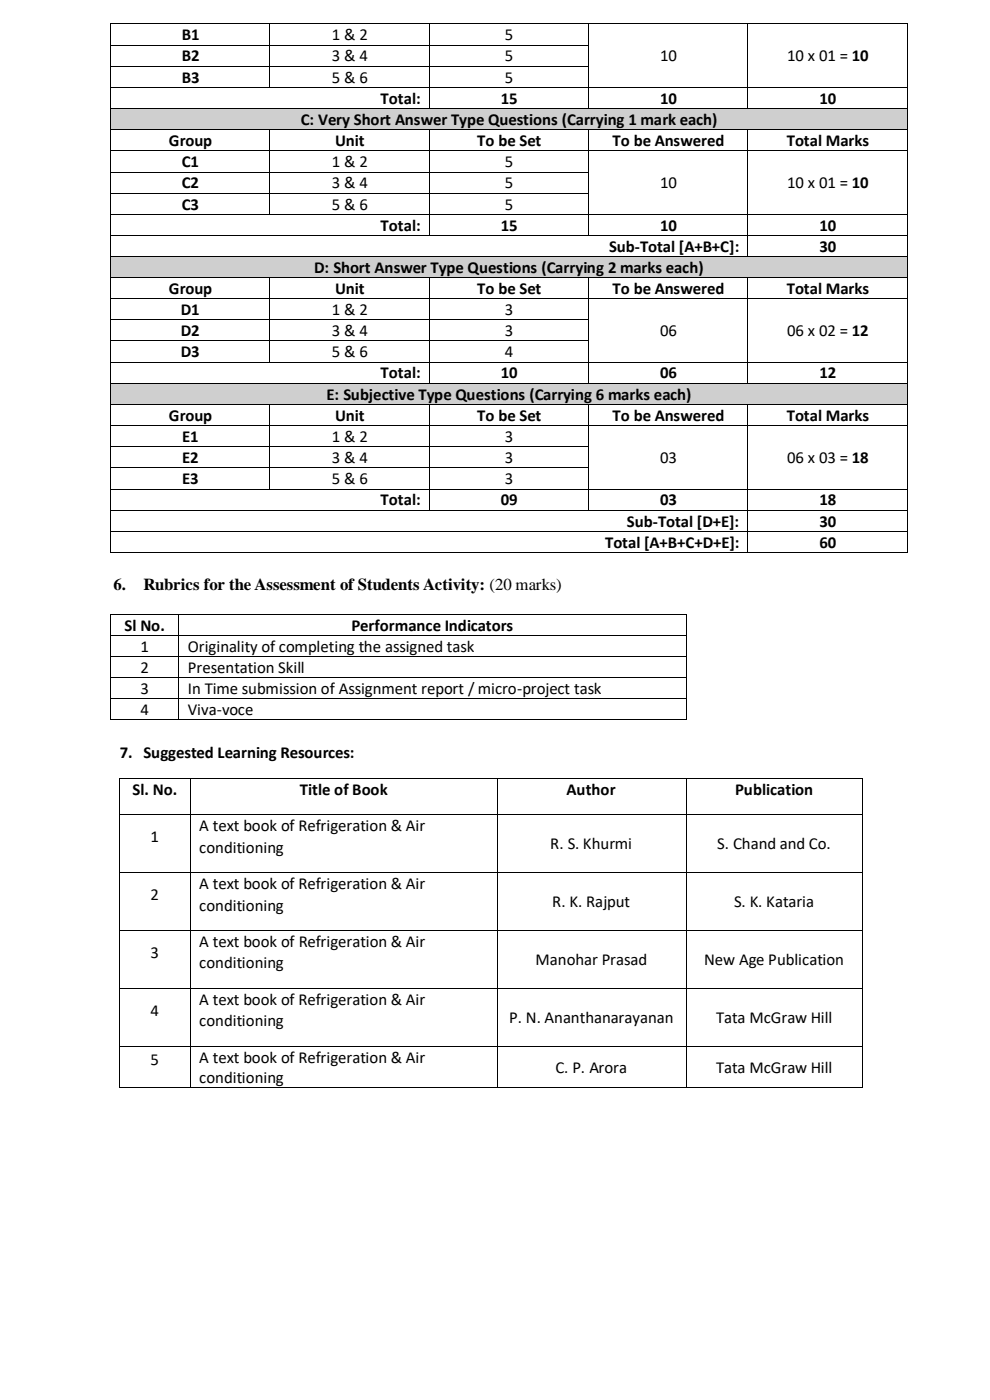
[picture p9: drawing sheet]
<svg xmlns="http://www.w3.org/2000/svg" width="210mm" height="297mm" viewBox="0 0 210 297" stroke-linecap="round" stroke-linejoin="round" font-family="sans-serif">
<defs><g id="words">
<g font-size="3.6">
<text x="38.5" y="8.6">B1</text>
<text x="70.4" y="8.6">1 &amp; 2</text>
<text x="107.1" y="8.6">5</text>
<text x="38.5" y="13">B2</text>
<text x="38.5" y="17.5">B3</text>
<text x="70.4" y="13">3 &amp; 4</text>
<text x="70.4" y="17.5">5 &amp; 6</text>
<text x="107.1" y="13">5</text>
<text x="107.1" y="17.5">5</text>
<text x="140" y="13">10</text>
<text x="166.9" y="13">10 x 01 = 10</text>
<text x="80.7" y="22">Total:</text>
<text x="106.2" y="22">15</text>
<text x="140" y="22">10</text>
<text x="173.8" y="22">10</text>
<text x="63.8" y="26.5">C: Very Short Answer Type Questions (Carrying 1 mark each)</text>
<text x="35.8" y="31">Group</text>
<text x="38.5" y="35.5">C1</text>
<text x="70.4" y="35.5">1 &amp; 2</text>
<text x="71.1" y="31">Unit</text>
<text x="101.2" y="31">To be Set</text>
<text x="107.1" y="35.5">5</text>
<text x="129.9" y="31">To be Answered</text>
<text x="166.9" y="31">Total Marks</text>
<text x="38.5" y="40">C2</text>
<text x="70.4" y="40">3 &amp; 4</text>
<text x="107.1" y="40">5</text>
<text x="140" y="40">10</text>
<text x="166.9" y="40">10 x 01 = 10</text>
<text x="38.5" y="44.5">C3</text>
<text x="70.4" y="44.5">5 &amp; 6</text>
<text x="107.1" y="44.5">5</text>
<text x="80.7" y="49">Total:</text>
<text x="106.2" y="49">15</text>
<text x="129.2" y="53.4">Sub-Total [A+B+C]:</text>
<text x="140" y="49">10</text>
<text x="173.8" y="49">10</text>
<text x="173.8" y="53.4">30</text>
<text x="66.7" y="57.9">D: Short Answer Type Questions (Carrying 2 marks each)</text>
<text x="35.8" y="62.3">Group</text>
<text x="71.1" y="62.3">Unit</text>
<text x="101.2" y="62.3">To be Set</text>
<text x="129.9" y="62.3">To be Answered</text>
<text x="166.9" y="62.3">Total Marks</text>
<text x="38.4" y="66.8">D1</text>
<text x="38.4" y="71.3">D2</text>
<text x="70.4" y="66.8">1 &amp; 2</text>
<text x="70.4" y="71.3">3 &amp; 4</text>
<text x="107.1" y="66.8">3</text>
<text x="107.1" y="71.3">3</text>
<text x="140" y="71.3">06</text>
<text x="166.9" y="71.3">06 x 02 = 12</text>
<text x="38.4" y="75.8">D3</text>
<text x="70.4" y="75.8">5 &amp; 6</text>
<text x="107.1" y="75.8">4</text>
<text x="80.7" y="80.3">Total:</text>
<text x="106.2" y="80.3">10</text>
<text x="140" y="80.3">06</text>
<text x="173.8" y="80.3">12</text>
<text x="35.8" y="89.3">Group</text>
<text x="69.3" y="84.8">E: Subjective Type Questions (Carrying 6 marks each)</text>
<text x="71.1" y="89.3">Unit</text>
<text x="101.2" y="89.3">To be Set</text>
<text x="129.9" y="89.3">To be Answered</text>
<text x="166.9" y="89.3">Total Marks</text>
<text x="38.6" y="93.8">E1</text>
<text x="70.4" y="93.8">1 &amp; 2</text>
<text x="107.1" y="93.8">3</text>
<text x="38.6" y="98.2">E2</text>
<text x="70.4" y="98.2">3 &amp; 4</text>
<text x="107.1" y="98.2">3</text>
<text x="140" y="98.2">03</text>
<text x="166.9" y="98.2">06 x 03 = 18</text>
<text x="38.6" y="102.7">E3</text>
<text x="70.4" y="102.7">5 &amp; 6</text>
<text x="80.7" y="107.2">Total:</text>
<text x="106.2" y="107.2">09</text>
<text x="107.1" y="102.7">3</text>
<text x="140" y="107.2">03</text>
<text x="173.8" y="107.2">18</text>
<text x="133" y="111.7">Sub-Total [D+E]:</text>
<text x="173.8" y="111.7">30</text>
<text x="128.3" y="116.2">Total [A+B+C+D+E]:</text>
<text x="173.8" y="116.2">60</text>
<text x="24.1" y="125.3">6.</text>
<text x="30.4" y="125.3">Rubrics for the Assessment of Students Activity: (20 marks)</text>
<text x="26.4" y="133.8">Sl No.</text>
<text x="74.5" y="133.8">Performance Indicators</text>
<text x="29.8" y="138.3">1</text>
<text x="29.8" y="142.7">2</text>
<text x="39.8" y="138.3">Originality of completing the assigned task</text>
<text x="39.8" y="142.7">Presentation Skill</text>
<text x="29.8" y="147.2">3</text>
<text x="39.8" y="147.2">In Time submission of Assignment report / micro-project task</text>
<text x="29.8" y="151.7">4</text>
<text x="39.8" y="151.7">Viva-voce</text>
<text x="25.4" y="160.9">7. Suggested Learning Resources:</text>
<text x="28.1" y="168.6">Sl. No.</text>
<text x="63.6" y="168.6">Title of Book</text>
<text x="120.2" y="168.6">Author</text>
<text x="155.9" y="168.6">Publication</text>
<text x="31.9" y="178.5">1</text>
<text x="42.3" y="176.2">A text book of Refrigeration &amp; Air</text>
<text x="42.3" y="180.9">conditioning</text>
<text x="116.7" y="180.1">R. S. Khurmi</text>
<text x="152.1" y="180.1">S. Chand and Co.</text>
<text x="31.9" y="190.9">2</text>
<text x="42.3" y="188.5">A text book of Refrigeration &amp; Air</text>
<text x="42.3" y="193.2">conditioning</text>
<text x="117.1" y="192.4">R. K. Rajput</text>
<text x="155.7" y="192.4">S. K. Kataria</text>
<text x="31.9" y="203.2">3</text>
<text x="42.3" y="200.8">A text book of Refrigeration &amp; Air</text>
<text x="42.3" y="205.5">conditioning</text>
<text x="113.6" y="204.7">Manohar Prasad</text>
<text x="149.3" y="204.7">New Age Publication</text>
<text x="31.9" y="215.5">4</text>
<text x="42.3" y="213.2">A text book of Refrigeration &amp; Air</text>
<text x="42.3" y="217.7">conditioning</text>
<text x="108" y="217.1">P. N. Ananthanarayanan</text>
<text x="151.9" y="217.1">Tata McGraw Hill</text>
<text x="31.9" y="226">5</text>
<text x="42.3" y="225.4">A text book of Refrigeration &amp; Air</text>
<text x="117.8" y="227.6">C. P. Arora</text>
<text x="151.9" y="227.6">Tata McGraw Hill</text>
<text x="42.3" y="229.7">conditioning</text>
</g>
</g></defs>
<g fill="#000">
<path d="M23.4 5h.1v.2h-.1z" fill-rule="evenodd"/>
<path d="M23.4 5h.1v.2h-.1z" fill-rule="evenodd"/>
<path d="M23.4 9.5h.1v.2h-.1z" fill-rule="evenodd"/>
<path d="M23.4 14h.1v.1h-.1z" fill-rule="evenodd"/>
<path d="M23.4 18.5h.1v.1h-.1z" fill-rule="evenodd"/>
<path d="M57.2 5h.1v.2h-.1z" fill-rule="evenodd"/>
<path d="M57.2 9.5h.1v.2h-.1z" fill-rule="evenodd"/>
<path d="M57.2 14h.1v.1h-.1z" fill-rule="evenodd"/>
<path d="M57.2 18.5h.1v.1h-.1z" fill-rule="evenodd"/>
<path d="M91 5h.1v.2h-.1z" fill-rule="evenodd"/>
<path d="M91 9.5h.1v.2h-.1z" fill-rule="evenodd"/>
<path d="M91 14h.1v.1h-.1z" fill-rule="evenodd"/>
<path d="M91 18.5h.1v.1h-.1z" fill-rule="evenodd"/>
<path d="M124.8 5h.1v.2h-.1z" fill-rule="evenodd"/>
<path d="M124.8 9.5h.1v.2h-.1z" fill-rule="evenodd"/>
<path d="M124.8 14h.1v.1h-.1z" fill-rule="evenodd"/>
<path d="M124.8 18.5h.1v.1h-.1z" fill-rule="evenodd"/>
<path d="M158.6 5h.1v.2h-.1z" fill-rule="evenodd"/>
<path d="M158.6 9.5h.1v.2h-.1z" fill-rule="evenodd"/>
<path d="M158.6 14h.1v.1h-.1z" fill-rule="evenodd"/>
<path d="M158.6 18.5h.1v.1h-.1z" fill-rule="evenodd"/>
<path d="M192.4 5h.2v.2h-.2z" fill-rule="evenodd"/>
<path d="M192.4 5h.2v.2h-.2z" fill-rule="evenodd"/>
<path d="M192.4 9.5h.2v.2h-.2z" fill-rule="evenodd"/>
<path d="M192.4 14h.2v.1h-.2z" fill-rule="evenodd"/>
<path d="M192.4 18.5h.2v.1h-.2z" fill-rule="evenodd"/>
</g>
<g fill="none" stroke="#000" stroke-width=".21">
<path d="M23.5 5.2v4.3M23.5 9.7v4.3M23.5 14.1v4.4M23.5 18.6v4.4M23.5 5.1h33.7M23.5 9.6h33.7M23.5 14.1h33.7M23.5 18.5h33.7M57.3 5.2v4.3M57.3 9.7v4.3M57.3 14.1v4.4M57.3 5.1h33.7"/>
<path d="M57.3 9.6h33.7M57.3 14.1h33.7M57.3 18.5h33.7M91.1 5.2v4.3M91.1 9.7v4.3M91.1 14.1v4.4M91.1 18.6v4.4M91.1 5.1h33.7M91.1 9.6h33.7M91.1 14.1h33.7M91.1 18.5h33.7M124.8 5.2v4.3"/>
<path d="M124.8 9.7v4.3M124.8 14.1v4.4M124.8 18.6v4.4M124.9 5.1h33.7M124.9 18.5h33.7M158.6 5.2v4.3M158.6 9.7v4.3M158.6 14.1v4.4M158.6 18.6v4.4M158.7 5.1h33.7M158.7 18.5h33.7M192.5 5.2v4.3"/>
<path d="M192.5 9.7v4.3M192.5 14.1v4.4M192.5 18.6v4.4"/>
</g>
<g fill="#d0cece">
<path d="M23.6 23.1h168.8v4.3h-168.8z" fill-rule="evenodd"/>
<path d="M25.4 23.1h165.2v4.3h-165.2z" fill-rule="evenodd"/>
</g>
<g fill="#000">
<path d="M23.4 23h.1v.1h-.1z" fill-rule="evenodd"/>
<path d="M23.4 27.4h.1v.2h-.1z" fill-rule="evenodd"/>
<path d="M23.4 31.9h.1v.2h-.1z" fill-rule="evenodd"/>
<path d="M23.4 36.4h.1v.2h-.1z" fill-rule="evenodd"/>
<path d="M57.2 27.4h.1v.2h-.1z" fill-rule="evenodd"/>
<path d="M57.2 31.9h.1v.2h-.1z" fill-rule="evenodd"/>
<path d="M57.2 36.4h.1v.2h-.1z" fill-rule="evenodd"/>
<path d="M91 23h.1v.1h-.1z" fill-rule="evenodd"/>
<path d="M91 27.4h.1v.2h-.1z" fill-rule="evenodd"/>
<path d="M91 31.9h.1v.2h-.1z" fill-rule="evenodd"/>
<path d="M91 36.4h.1v.2h-.1z" fill-rule="evenodd"/>
<path d="M124.8 23h.1v.1h-.1z" fill-rule="evenodd"/>
<path d="M124.8 27.4h.1v.2h-.1z" fill-rule="evenodd"/>
<path d="M124.8 31.9h.1v.2h-.1z" fill-rule="evenodd"/>
<path d="M124.8 36.4h.1v.2h-.1z" fill-rule="evenodd"/>
<path d="M158.6 23h.1v.1h-.1z" fill-rule="evenodd"/>
<path d="M158.6 27.4h.1v.2h-.1z" fill-rule="evenodd"/>
<path d="M158.6 31.9h.1v.2h-.1z" fill-rule="evenodd"/>
<path d="M158.6 36.4h.1v.2h-.1z" fill-rule="evenodd"/>
<path d="M192.4 23h.2v.1h-.2z" fill-rule="evenodd"/>
<path d="M192.4 27.4h.2v.2h-.2z" fill-rule="evenodd"/>
<path d="M192.4 31.9h.2v.2h-.2z" fill-rule="evenodd"/>
<path d="M192.4 36.4h.2v.2h-.2z" fill-rule="evenodd"/>
<path d="M23.4 40.9h.1v.2h-.1z" fill-rule="evenodd"/>
<path d="M23.4 45.4h.1v.2h-.1z" fill-rule="evenodd"/>
<path d="M23.4 49.9h.1v.2h-.1z" fill-rule="evenodd"/>
<path d="M57.2 40.9h.1v.2h-.1z" fill-rule="evenodd"/>
<path d="M57.2 45.4h.1v.2h-.1z" fill-rule="evenodd"/>
<path d="M91 40.9h.1v.2h-.1z" fill-rule="evenodd"/>
<path d="M91 45.4h.1v.2h-.1z" fill-rule="evenodd"/>
<path d="M91 49.9h.1v.2h-.1z" fill-rule="evenodd"/>
<path d="M124.8 40.9h.1v.2h-.1z" fill-rule="evenodd"/>
<path d="M124.8 45.4h.1v.2h-.1z" fill-rule="evenodd"/>
<path d="M124.8 49.9h.1v.2h-.1z" fill-rule="evenodd"/>
<path d="M158.6 40.9h.1v.2h-.1z" fill-rule="evenodd"/>
<path d="M158.6 45.4h.1v.2h-.1z" fill-rule="evenodd"/>
<path d="M158.6 49.9h.1v.2h-.1z" fill-rule="evenodd"/>
<path d="M192.4 40.9h.2v.2h-.2z" fill-rule="evenodd"/>
<path d="M192.4 45.4h.2v.2h-.2z" fill-rule="evenodd"/>
<path d="M192.4 49.9h.2v.2h-.2z" fill-rule="evenodd"/>
</g>
<g fill="none" stroke="#000" stroke-width=".21">
<path d="M23.5 23.1v4.3M23.5 27.6v4.3M23.5 32.1v4.3M23.5 36.6v4.3M23.5 23h67.5M23.5 27.5h33.7M23.5 32h33.7M23.5 36.5h33.7M57.3 27.6v4.3M57.3 32.1v4.3M57.3 36.6v4.3M57.3 27.5h33.7"/>
<path d="M57.3 32h33.7M57.3 36.5h33.7M91.1 27.6v4.3M91.1 32.1v4.3M91.1 36.6v4.3M91.1 23h33.7M91.1 27.5h33.7M91.1 32h33.7M91.1 36.5h33.7M124.8 27.6v4.3M124.8 32.1v4.3M124.8 36.6v4.3"/>
<path d="M124.9 23h33.7M124.9 27.5h33.7M124.9 32h33.7M158.6 27.6v4.3M158.6 32.1v4.3M158.6 36.6v4.3M158.7 23h33.7M158.7 27.5h33.7M158.7 32h33.7M192.5 23.1v4.3M192.5 27.6v4.3M192.5 32.1v4.3"/>
<path d="M192.5 36.6v4.3M23.5 41.1v4.3M23.5 45.6v4.3M23.5 50.1v4.3M23.5 41h33.7M23.5 45.5h33.7M23.5 50h67.5M57.3 41.1v4.3M57.3 41h33.7M57.3 45.5h33.7M91.1 41.1v4.3M91.1 45.6v4.3"/>
<path d="M91.1 41h33.7M91.1 45.5h33.7M91.1 50h33.7M124.8 41.1v4.3M124.8 45.6v4.3M124.9 45.5h33.7M124.9 50h33.7M158.6 41.1v4.3M158.6 45.6v4.3M158.6 50.1v4.3M158.7 45.5h33.7M158.7 50h33.7"/>
<path d="M192.5 41.1v4.3M192.5 45.6v4.3M192.5 50.1v4.3"/>
</g>
<g fill="#d0cece">
<path d="M23.6 54.5h168.8v4.4h-168.8z" fill-rule="evenodd"/>
<path d="M25.4 54.5h165.2v4.4h-165.2z" fill-rule="evenodd"/>
</g>
<g fill="#000">
<path d="M23.4 54.4h.1v.1h-.1z" fill-rule="evenodd"/>
<path d="M23.4 58.9h.1v.1h-.1z" fill-rule="evenodd"/>
<path d="M57.2 58.9h.1v.1h-.1z" fill-rule="evenodd"/>
<path d="M91 58.9h.1v.1h-.1z" fill-rule="evenodd"/>
<path d="M124.8 58.9h.1v.1h-.1z" fill-rule="evenodd"/>
<path d="M158.6 54.4h.1v.1h-.1z" fill-rule="evenodd"/>
<path d="M158.6 58.9h.1v.1h-.1z" fill-rule="evenodd"/>
<path d="M192.4 54.4h.2v.1h-.2z" fill-rule="evenodd"/>
<path d="M192.4 58.9h.2v.1h-.2z" fill-rule="evenodd"/>
<path d="M23.4 63.3h.1v.1h-.1z" fill-rule="evenodd"/>
<path d="M23.4 67.8h.1v.1h-.1z" fill-rule="evenodd"/>
<path d="M23.4 72.2h.1v.2h-.1z" fill-rule="evenodd"/>
<path d="M23.4 76.7h.1v.2h-.1z" fill-rule="evenodd"/>
<path d="M57.2 63.3h.1v.1h-.1z" fill-rule="evenodd"/>
<path d="M57.2 67.8h.1v.1h-.1z" fill-rule="evenodd"/>
<path d="M57.2 72.2h.1v.2h-.1z" fill-rule="evenodd"/>
<path d="M57.2 76.7h.1v.2h-.1z" fill-rule="evenodd"/>
<path d="M91 63.3h.1v.1h-.1z" fill-rule="evenodd"/>
<path d="M91 67.8h.1v.1h-.1z" fill-rule="evenodd"/>
<path d="M91 72.2h.1v.2h-.1z" fill-rule="evenodd"/>
<path d="M91 76.7h.1v.2h-.1z" fill-rule="evenodd"/>
<path d="M124.8 63.3h.1v.1h-.1z" fill-rule="evenodd"/>
<path d="M124.8 67.8h.1v.1h-.1z" fill-rule="evenodd"/>
<path d="M124.8 72.2h.1v.2h-.1z" fill-rule="evenodd"/>
<path d="M124.8 76.7h.1v.2h-.1z" fill-rule="evenodd"/>
<path d="M158.6 63.3h.1v.1h-.1z" fill-rule="evenodd"/>
<path d="M158.6 67.8h.1v.1h-.1z" fill-rule="evenodd"/>
<path d="M158.6 72.2h.1v.2h-.1z" fill-rule="evenodd"/>
<path d="M158.6 76.7h.1v.2h-.1z" fill-rule="evenodd"/>
<path d="M192.4 63.3h.2v.1h-.2z" fill-rule="evenodd"/>
<path d="M192.4 67.8h.2v.1h-.2z" fill-rule="evenodd"/>
<path d="M192.4 72.2h.2v.2h-.2z" fill-rule="evenodd"/>
<path d="M192.4 76.7h.2v.2h-.2z" fill-rule="evenodd"/>
</g>
<g fill="none" stroke="#000" stroke-width=".21">
<path d="M23.5 54.5v4.4M23.5 59v4.3M23.5 54.5h135.1M23.5 58.9h33.7M57.3 59v4.3M57.3 58.9h33.7M91.1 59v4.3M91.1 58.9h33.7M124.8 59v4.3M124.9 58.9h33.7M158.6 59v4.3M158.7 54.5h33.7"/>
<path d="M158.7 58.9h33.7M192.5 54.5v4.4M192.5 59v4.3M23.5 63.4v4.4M23.5 67.9v4.3M23.5 72.4v4.3M23.5 76.9v4.3M23.5 63.3h33.7M23.5 67.8h33.7M23.5 72.3h33.7M23.5 76.8h33.7M57.3 63.4v4.4"/>
<path d="M57.3 67.9v4.3M57.3 72.4v4.3M57.3 63.3h33.7M57.3 67.8h33.7M57.3 72.3h33.7M57.3 76.8h33.7M91.1 63.4v4.4M91.1 67.9v4.3M91.1 72.4v4.3M91.1 76.9v4.3M91.1 63.3h33.7M91.1 67.8h33.7"/>
<path d="M91.1 72.3h33.7M91.1 76.8h33.7M124.8 63.4v4.4M124.8 67.9v4.3M124.8 72.4v4.3M124.8 76.9v4.3M124.9 63.3h33.7M124.9 76.8h33.7M158.6 63.4v4.4M158.6 67.9v4.3M158.6 72.4v4.3M158.6 76.9v4.3"/>
<path d="M158.7 63.3h33.7M158.7 76.8h33.7M192.5 63.4v4.4M192.5 67.9v4.3M192.5 72.4v4.3M192.5 76.9v4.3"/>
</g>
<g fill="#d0cece">
<path d="M23.6 81.4h168.8v4.3h-168.8z" fill-rule="evenodd"/>
<path d="M25.4 81.4h165.2v4.3h-165.2z" fill-rule="evenodd"/>
</g>
<g fill="#000">
<path d="M23.4 81.2h.1v.2h-.1z" fill-rule="evenodd"/>
<path d="M23.4 85.7h.1v.2h-.1z" fill-rule="evenodd"/>
<path d="M23.4 90.2h.1v.2h-.1z" fill-rule="evenodd"/>
<path d="M23.4 94.7h.1v.2h-.1z" fill-rule="evenodd"/>
<path d="M23.4 99.2h.1v.1h-.1z" fill-rule="evenodd"/>
<path d="M57.2 85.7h.1v.2h-.1z" fill-rule="evenodd"/>
<path d="M57.2 90.2h.1v.2h-.1z" fill-rule="evenodd"/>
<path d="M57.2 94.7h.1v.2h-.1z" fill-rule="evenodd"/>
<path d="M57.2 99.2h.1v.1h-.1z" fill-rule="evenodd"/>
<path d="M91 81.2h.1v.2h-.1z" fill-rule="evenodd"/>
<path d="M91 85.7h.1v.2h-.1z" fill-rule="evenodd"/>
<path d="M91 90.2h.1v.2h-.1z" fill-rule="evenodd"/>
<path d="M91 94.7h.1v.2h-.1z" fill-rule="evenodd"/>
<path d="M91 99.2h.1v.1h-.1z" fill-rule="evenodd"/>
<path d="M124.8 81.2h.1v.2h-.1z" fill-rule="evenodd"/>
<path d="M124.8 85.7h.1v.2h-.1z" fill-rule="evenodd"/>
<path d="M124.8 90.2h.1v.2h-.1z" fill-rule="evenodd"/>
<path d="M124.8 94.7h.1v.2h-.1z" fill-rule="evenodd"/>
<path d="M124.8 99.2h.1v.1h-.1z" fill-rule="evenodd"/>
<path d="M158.6 81.2h.1v.2h-.1z" fill-rule="evenodd"/>
<path d="M158.6 85.7h.1v.2h-.1z" fill-rule="evenodd"/>
<path d="M158.6 90.2h.1v.2h-.1z" fill-rule="evenodd"/>
<path d="M158.6 94.7h.1v.2h-.1z" fill-rule="evenodd"/>
<path d="M158.6 99.2h.1v.1h-.1z" fill-rule="evenodd"/>
<path d="M192.4 81.2h.2v.2h-.2z" fill-rule="evenodd"/>
<path d="M192.4 85.7h.2v.2h-.2z" fill-rule="evenodd"/>
<path d="M192.4 90.2h.2v.2h-.2z" fill-rule="evenodd"/>
<path d="M192.4 94.7h.2v.2h-.2z" fill-rule="evenodd"/>
<path d="M192.4 99.2h.2v.1h-.2z" fill-rule="evenodd"/>
<path d="M23.4 103.7h.1v.1h-.1z" fill-rule="evenodd"/>
<path d="M23.4 108.2h.1v.1h-.1z" fill-rule="evenodd"/>
<path d="M23.4 112.6h.1v.2h-.1z" fill-rule="evenodd"/>
<path d="M23.4 117.1h.1v.2h-.1z" fill-rule="evenodd"/>
<path d="M23.4 117.1h.1v.2h-.1z" fill-rule="evenodd"/>
<path d="M57.2 103.7h.1v.1h-.1z" fill-rule="evenodd"/>
<path d="M91 103.7h.1v.1h-.1z" fill-rule="evenodd"/>
<path d="M91 108.2h.1v.1h-.1z" fill-rule="evenodd"/>
<path d="M124.8 103.7h.1v.1h-.1z" fill-rule="evenodd"/>
<path d="M124.8 108.2h.1v.1h-.1z" fill-rule="evenodd"/>
<path d="M158.6 103.7h.1v.1h-.1z" fill-rule="evenodd"/>
<path d="M158.6 108.2h.1v.1h-.1z" fill-rule="evenodd"/>
<path d="M158.6 112.6h.1v.2h-.1z" fill-rule="evenodd"/>
<path d="M158.6 117.1h.1v.2h-.1z" fill-rule="evenodd"/>
<path d="M192.4 103.7h.2v.1h-.2z" fill-rule="evenodd"/>
<path d="M192.4 108.2h.2v.1h-.2z" fill-rule="evenodd"/>
<path d="M192.4 112.6h.2v.2h-.2z" fill-rule="evenodd"/>
<path d="M192.4 117.1h.2v.2h-.2z" fill-rule="evenodd"/>
<path d="M192.4 117.1h.2v.2h-.2z" fill-rule="evenodd"/>
<path d="M23.4 130.3h.1v.1h-.1z" fill-rule="evenodd"/>
<path d="M23.4 130.3h.1v.1h-.1z" fill-rule="evenodd"/>
<path d="M23.4 134.7h.1v.2h-.1z" fill-rule="evenodd"/>
<path d="M23.4 139.2h.1v.2h-.1z" fill-rule="evenodd"/>
<path d="M37.9 130.3h.1v.1h-.1z" fill-rule="evenodd"/>
<path d="M37.9 134.7h.1v.2h-.1z" fill-rule="evenodd"/>
<path d="M37.9 139.2h.1v.2h-.1z" fill-rule="evenodd"/>
<path d="M145.4 130.3h.2v.1h-.2z" fill-rule="evenodd"/>
<path d="M145.4 130.3h.2v.1h-.2z" fill-rule="evenodd"/>
<path d="M145.4 134.7h.2v.2h-.2z" fill-rule="evenodd"/>
<path d="M145.4 139.2h.2v.2h-.2z" fill-rule="evenodd"/>
<path d="M23.4 143.6h.1v.2h-.1z" fill-rule="evenodd"/>
<path d="M23.4 148.1h.1v.2h-.1z" fill-rule="evenodd"/>
<path d="M23.4 152.6h.1v.2h-.1z" fill-rule="evenodd"/>
<path d="M23.4 152.6h.1v.2h-.1z" fill-rule="evenodd"/>
<path d="M37.9 143.6h.1v.2h-.1z" fill-rule="evenodd"/>
<path d="M37.9 148.1h.1v.2h-.1z" fill-rule="evenodd"/>
<path d="M37.9 152.6h.1v.2h-.1z" fill-rule="evenodd"/>
<path d="M145.4 143.6h.2v.2h-.2z" fill-rule="evenodd"/>
<path d="M145.4 148.1h.2v.2h-.2z" fill-rule="evenodd"/>
<path d="M145.4 152.6h.2v.2h-.2z" fill-rule="evenodd"/>
<path d="M145.4 152.6h.2v.2h-.2z" fill-rule="evenodd"/>
<path d="M25.3 165.1h.2v.1h-.2z" fill-rule="evenodd"/>
<path d="M25.3 165.1h.2v.1h-.2z" fill-rule="evenodd"/>
<path d="M25.3 172.7h.2v.2h-.2z" fill-rule="evenodd"/>
<path d="M40.3 165.1h.2v.1h-.2z" fill-rule="evenodd"/>
<path d="M40.3 172.7h.2v.2h-.2z" fill-rule="evenodd"/>
<path d="M105.4 165.1h.1v.1h-.1z" fill-rule="evenodd"/>
<path d="M105.4 172.7h.1v.2h-.1z" fill-rule="evenodd"/>
<path d="M145.4 165.1h.2v.1h-.2z" fill-rule="evenodd"/>
<path d="M145.4 172.7h.2v.2h-.2z" fill-rule="evenodd"/>
<path d="M182.9 165.1h.2v.1h-.2z" fill-rule="evenodd"/>
<path d="M182.9 165.1h.2v.1h-.2z" fill-rule="evenodd"/>
<path d="M182.9 172.7h.2v.2h-.2z" fill-rule="evenodd"/>
<path d="M25.3 185h.2v.1h-.2z" fill-rule="evenodd"/>
<path d="M25.3 197.2h.2v.2h-.2z" fill-rule="evenodd"/>
<path d="M40.3 185h.2v.1h-.2z" fill-rule="evenodd"/>
<path d="M40.3 197.2h.2v.2h-.2z" fill-rule="evenodd"/>
<path d="M105.4 185h.1v.1h-.1z" fill-rule="evenodd"/>
<path d="M105.4 197.2h.1v.2h-.1z" fill-rule="evenodd"/>
<path d="M145.4 185h.2v.1h-.2z" fill-rule="evenodd"/>
<path d="M145.4 197.2h.2v.2h-.2z" fill-rule="evenodd"/>
<path d="M182.9 185h.2v.1h-.2z" fill-rule="evenodd"/>
<path d="M182.9 197.2h.2v.2h-.2z" fill-rule="evenodd"/>
<path d="M25.3 209.5h.2v.2h-.2z" fill-rule="evenodd"/>
<path d="M40.3 209.5h.2v.2h-.2z" fill-rule="evenodd"/>
<path d="M105.4 209.5h.1v.2h-.1z" fill-rule="evenodd"/>
<path d="M145.4 209.5h.2v.2h-.2z" fill-rule="evenodd"/>
<path d="M182.9 209.5h.2v.2h-.2z" fill-rule="evenodd"/>
<path d="M25.3 221.9h.2v.2h-.2z" fill-rule="evenodd"/>
<path d="M25.3 230.7h.2v.2h-.2z" fill-rule="evenodd"/>
<path d="M25.3 230.7h.2v.2h-.2z" fill-rule="evenodd"/>
<path d="M40.3 221.9h.2v.2h-.2z" fill-rule="evenodd"/>
<path d="M40.3 230.7h.2v.2h-.2z" fill-rule="evenodd"/>
<path d="M105.4 221.9h.1v.2h-.1z" fill-rule="evenodd"/>
<path d="M105.4 230.7h.1v.2h-.1z" fill-rule="evenodd"/>
<path d="M145.4 221.9h.2v.2h-.2z" fill-rule="evenodd"/>
<path d="M145.4 230.7h.2v.2h-.2z" fill-rule="evenodd"/>
<path d="M182.9 221.9h.2v.2h-.2z" fill-rule="evenodd"/>
<path d="M182.9 230.7h.2v.2h-.2z" fill-rule="evenodd"/>
<path d="M182.9 230.7h.2v.2h-.2z" fill-rule="evenodd"/>
</g>
<g fill="none" stroke="#000" stroke-width=".21">
<path d="M23.5 81.4v4.3M23.5 85.9v4.3M23.5 90.4v4.3M23.5 94.9v4.3M23.5 99.3v4.4M23.5 81.3h67.5M23.5 85.8h33.7M23.5 90.3h33.7M23.5 94.8h33.7M23.5 99.3h33.7M57.3 85.9v4.3M57.3 90.4v4.3"/>
<path d="M57.3 94.9v4.3M57.3 99.3v4.4M57.3 85.8h33.7M57.3 90.3h33.7M57.3 94.8h33.7M57.3 99.3h33.7M91.1 85.9v4.3M91.1 90.4v4.3M91.1 94.9v4.3M91.1 99.3v4.4M91.1 81.3h33.7M91.1 85.8h33.7"/>
<path d="M91.1 90.3h33.7M91.1 94.8h33.7M91.1 99.3h33.7M124.8 85.9v4.3M124.8 90.4v4.3M124.8 94.9v4.3M124.8 99.3v4.4M124.9 81.3h33.7M124.9 85.8h33.7M124.9 90.3h33.7M158.6 85.9v4.3M158.6 90.4v4.3"/>
<path d="M158.6 94.9v4.3M158.6 99.3v4.4M158.7 81.3h33.7M158.7 85.8h33.7M158.7 90.3h33.7M192.5 81.4v4.3M192.5 85.9v4.3M192.5 90.4v4.3M192.5 94.9v4.3M192.5 99.3v4.4M23.5 103.8v4.4M23.5 108.3v4.3"/>
<path d="M23.5 112.8v4.3M23.5 103.8h33.7M23.5 108.2h67.5M23.5 112.7h135.1M23.5 117.2h135.1M57.3 103.8h33.7M91.1 103.8v4.4M91.1 103.8h33.7M91.1 108.2h33.7M124.8 103.8v4.4M124.9 103.8h33.7M124.9 108.2h33.7"/>
<path d="M158.6 103.8v4.4M158.6 108.3v4.3M158.6 112.8v4.3M158.7 103.8h33.7M158.7 108.2h33.7M158.7 112.7h33.7M158.7 117.2h33.7M192.5 103.8v4.4M192.5 108.3v4.3M192.5 112.8v4.3M23.5 130.4v4.3M23.5 134.9v4.3"/>
<path d="M23.5 139.4v4.2M23.5 130.3h14.4M23.5 134.8h14.4M23.5 139.3h14.4M37.9 130.4v4.3M37.9 134.9v4.3M37.9 139.4v4.2M38 130.3h107.4M38 134.8h107.4M38 139.3h107.4M145.5 130.4v4.3M145.5 134.9v4.3"/>
<path d="M145.5 139.4v4.2M23.5 143.8v4.3M23.5 148.3v4.3M23.5 143.7h14.4M23.5 148.2h14.4M23.5 152.7h14.4M37.9 143.8v4.3M37.9 148.3v4.3M38 143.7h107.4M38 148.2h107.4M38 152.7h107.4M145.5 143.8v4.3"/>
<path d="M145.5 148.3v4.3M25.4 165.2v7.5M25.4 172.9v12.1M25.5 165.1h14.8M25.5 172.8h14.8M40.4 165.2v7.5M40.4 172.9v12.1M40.5 165.1h64.9M40.5 172.8h64.9M105.5 165.2v7.5M105.5 172.9v12.1M105.5 165.1h39.9"/>
<path d="M105.5 172.8h39.9M145.5 165.2v7.5M145.5 172.9v12.1M145.6 165.1h37.3M145.6 172.8h37.3M183 165.2v7.5M183 172.9v12.1M25.4 185.1v12.1M25.4 197.4v12.1M25.5 185h14.8M25.5 197.3h14.8M40.4 185.1v12.1"/>
<path d="M40.4 197.4v12.1M40.5 185h64.9M40.5 197.3h64.9M105.5 185.1v12.1M105.5 197.4v12.1M105.5 185h39.9M105.5 197.3h39.9M145.5 185.1v12.1M145.5 197.4v12.1M145.6 185h37.3M145.6 197.3h37.3M183 185.1v12.1"/>
<path d="M183 197.4v12.1M25.4 209.7v12.2M25.5 209.6h14.8M40.4 209.7v12.2M40.5 209.6h64.9M105.5 209.7v12.2M105.5 209.6h39.9M145.5 209.7v12.2M145.6 209.6h37.3M183 209.7v12.2M25.4 222.1v8.6M25.5 222h14.8"/>
<path d="M25.5 230.8h14.8M40.4 222.1v8.6M40.5 222h64.9M40.5 230.8h64.9M105.5 222.1v8.6M105.5 222h39.9M105.5 230.8h39.9M145.5 222.1v8.6M145.6 222h37.3M145.6 230.8h37.3M183 222.1v8.6"/>
</g>
<use href="#words"/>
</svg>
